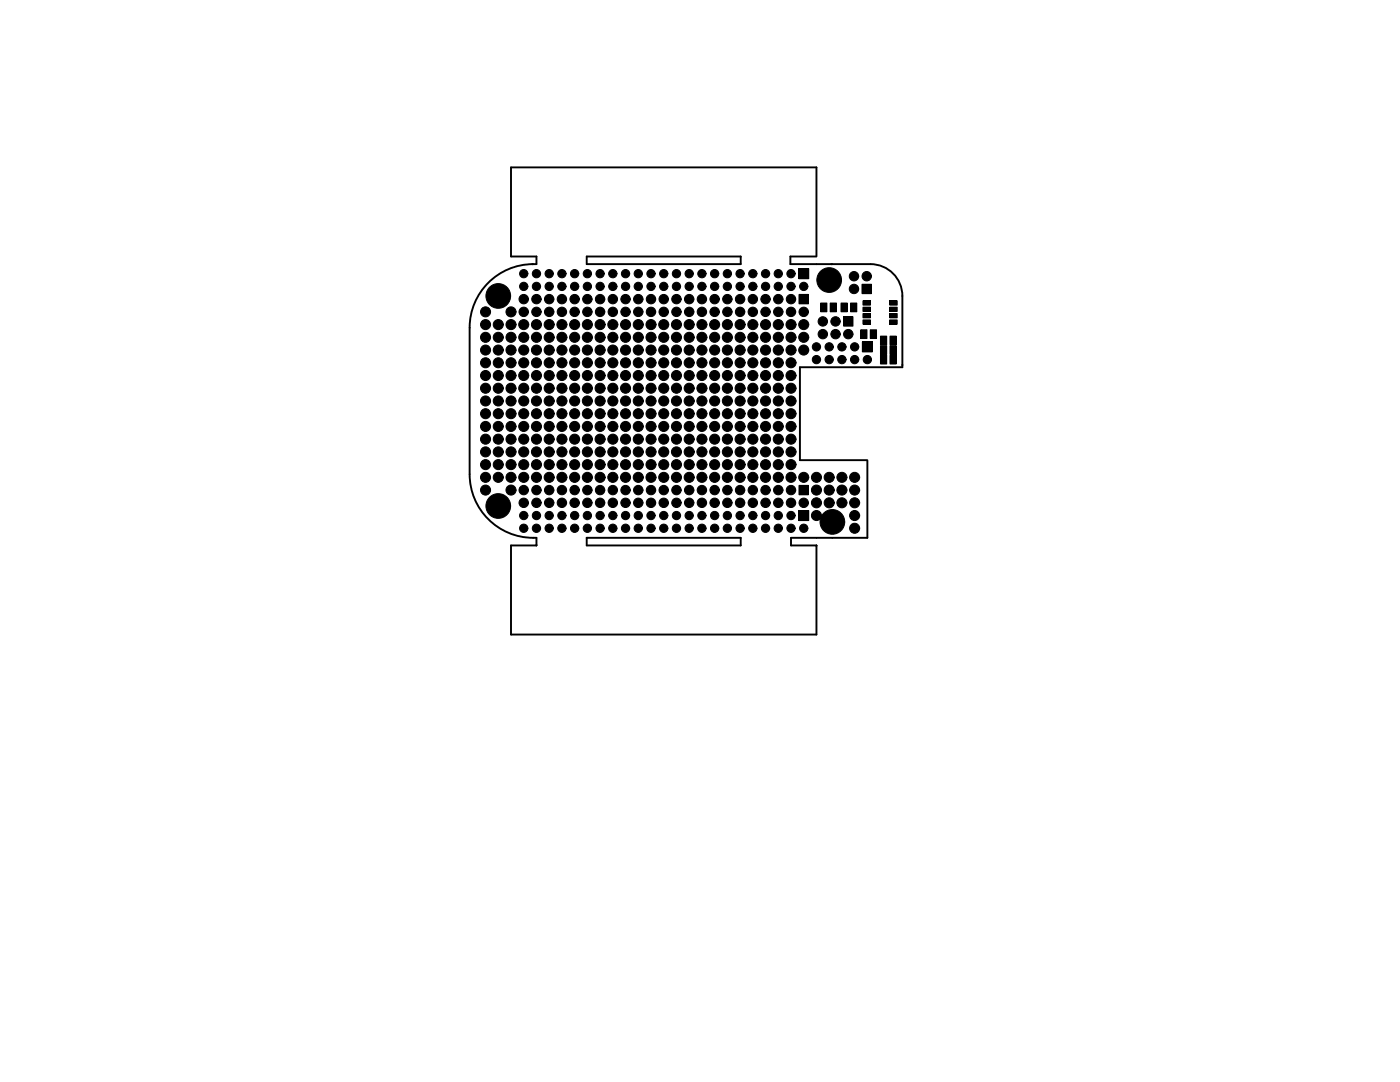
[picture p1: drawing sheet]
<svg xmlns="http://www.w3.org/2000/svg" width="279mm" height="216mm" viewBox="0 0 279 216" stroke-linecap="round" stroke-linejoin="round" font-family="sans-serif">
<path d="M106.4 52.7a12.7 12.7 0 0 0-12.7 12.7v29.2a12.7 12.7 0 0 0 13.4 12.7v1.5h-5.1v17.8h60.9v-17.8h-5v-1.5h15.2v-15.4M117.1 51.2h30.7v1.5h-30.7zM162.8 51.2h-5.1v1.5h16a6.4 6.4 0 0 1 6.4 6.4v14.2h-20.5v18.5h13.5M162.9 51.2v-17.8h-60.9v17.8h5.1v1.5h-.9M117.1 107.3h30.7v1.5h-30.7z" fill="none" stroke="#000" stroke-width=".38"/>
<g fill="#000">
<path d="M159.4 53.6h2v2h-2zM159.5 58.8h1.8v1.8h-1.8zM172 56.7h1.9v1.9h-1.9zM163.8 60.5h1.2v1.7h-1.2zM165.7 60.5h1.2v1.7h-1.2zM167.8 60.5h1.3v1.7h-1.3zM168.4 63.2h1.8v1.9h-1.8zM169.7 60.5h1.3v1.7h-1.3zM171.8 65.8h1.2v1.8h-1.2zM172.1 68.2h2v2h-2zM172.2 63.8h1.5v.9h-1.5zM172.2 62.6h1.5v.8h-1.5z"/>
<path d="M172.2 61.3h1.5v.9h-1.5zM172.2 60h1.5v.9h-1.5zM173.7 65.8h1.2v1.8h-1.2zM175.7 69h1.3v1.7h-1.3zM175.7 70.9h1.3v1.7h-1.3zM175.7 67.1h1.3v1.7h-1.3zM177.6 63.8h1.5v.9h-1.5zM177.6 62.6h1.5v.8h-1.5zM177.6 61.3h1.5v.9h-1.5zM177.6 60h1.5v.9h-1.5zM177.6 69h1.3v1.7h-1.3zM177.6 70.9h1.3v1.7h-1.3z"/>
<path d="M177.6 67.1h1.3v1.7h-1.3zM159.5 96.9h1.8v1.8h-1.8zM159.4 101.9h2v2h-2z"/>
<circle cx="99.4" cy="59.1" r="2.46"/>
<circle cx="104.5" cy="59.7" r=".94"/>
<circle cx="104.5" cy="54.6" r=".83"/>
<circle cx="104.5" cy="57.1" r=".83"/>
<circle cx="107.1" cy="59.7" r=".94"/>
<circle cx="107.1" cy="57.1" r=".83"/>
<circle cx="107.1" cy="54.6" r=".83"/>
<circle cx="109.6" cy="59.7" r=".94"/>
<circle cx="109.6" cy="54.6" r=".83"/>
<circle cx="109.6" cy="57.1" r=".83"/>
<circle cx="112.1" cy="59.7" r=".94"/>
<circle cx="112.1" cy="57.1" r=".83"/>
<circle cx="112.1" cy="54.6" r=".83"/>
<circle cx="114.7" cy="59.7" r=".94"/>
<circle cx="114.7" cy="54.6" r=".83"/>
<circle cx="114.7" cy="57.1" r=".83"/>
<circle cx="117.2" cy="59.7" r=".94"/>
<circle cx="117.2" cy="54.6" r=".83"/>
<circle cx="117.2" cy="57.1" r=".83"/>
<circle cx="119.8" cy="59.7" r=".94"/>
<circle cx="119.8" cy="54.6" r=".83"/>
<circle cx="119.8" cy="57.1" r=".83"/>
<circle cx="122.3" cy="59.7" r=".94"/>
<circle cx="122.3" cy="54.6" r=".83"/>
<circle cx="122.3" cy="57.1" r=".83"/>
<circle cx="124.8" cy="59.7" r=".94"/>
<circle cx="124.8" cy="54.6" r=".83"/>
<circle cx="124.8" cy="57.1" r=".83"/>
<circle cx="127.4" cy="59.7" r=".94"/>
<circle cx="127.4" cy="54.6" r=".83"/>
<circle cx="127.4" cy="57.1" r=".83"/>
<circle cx="129.9" cy="59.7" r=".94"/>
<circle cx="129.9" cy="54.6" r=".83"/>
<circle cx="129.9" cy="57.1" r=".83"/>
<circle cx="132.5" cy="59.7" r=".94"/>
<circle cx="132.5" cy="57.1" r=".83"/>
<circle cx="132.5" cy="54.6" r=".83"/>
<circle cx="135" cy="59.7" r=".94"/>
<circle cx="135" cy="57.1" r=".83"/>
<circle cx="135" cy="54.6" r=".83"/>
<circle cx="137.5" cy="59.7" r=".94"/>
<circle cx="137.5" cy="54.6" r=".83"/>
<circle cx="137.5" cy="57.1" r=".83"/>
<circle cx="140.1" cy="59.7" r=".94"/>
<circle cx="140.1" cy="54.6" r=".83"/>
<circle cx="140.1" cy="57.1" r=".83"/>
<circle cx="142.6" cy="59.7" r=".94"/>
<circle cx="142.6" cy="54.6" r=".83"/>
<circle cx="142.6" cy="57.1" r=".83"/>
<circle cx="145.2" cy="59.7" r=".94"/>
<circle cx="145.2" cy="54.6" r=".83"/>
<circle cx="145.2" cy="57.1" r=".83"/>
<circle cx="147.7" cy="59.7" r=".94"/>
<circle cx="147.7" cy="54.6" r=".83"/>
<circle cx="147.7" cy="57.1" r=".83"/>
<circle cx="150.2" cy="59.7" r=".94"/>
<circle cx="150.2" cy="54.6" r=".83"/>
<circle cx="150.2" cy="57.1" r=".83"/>
<circle cx="152.8" cy="59.7" r=".94"/>
<circle cx="152.8" cy="57.1" r=".83"/>
<circle cx="152.8" cy="54.6" r=".83"/>
<circle cx="155.3" cy="59.7" r=".94"/>
<circle cx="155.3" cy="57.1" r=".83"/>
<circle cx="155.3" cy="54.6" r=".83"/>
<circle cx="157.9" cy="59.7" r=".94"/>
<circle cx="157.9" cy="57.1" r=".83"/>
<circle cx="157.9" cy="54.6" r=".83"/>
<circle cx="160.4" cy="57.1" r=".83"/>
<circle cx="165.5" cy="55.9" r="2.46"/>
<circle cx="170.4" cy="55.1" r=".94"/>
<circle cx="170.4" cy="57.7" r=".94"/>
<circle cx="173" cy="55.1" r=".94"/>
<circle cx="96.9" cy="69.8" r="1"/>
<circle cx="96.9" cy="62.2" r="1"/>
<circle cx="96.9" cy="72.4" r="1"/>
<circle cx="96.9" cy="67.3" r="1"/>
<circle cx="96.9" cy="77.5" r="1"/>
<circle cx="96.9" cy="74.9" r="1"/>
<circle cx="96.9" cy="64.8" r="1"/>
<circle cx="99.4" cy="77.5" r="1"/>
<circle cx="99.4" cy="69.8" r="1"/>
<circle cx="99.4" cy="72.4" r="1"/>
<circle cx="99.4" cy="74.9" r="1"/>
<circle cx="99.4" cy="64.8" r="1"/>
<circle cx="99.4" cy="67.3" r="1"/>
<circle cx="102" cy="64.8" r="1"/>
<circle cx="102" cy="67.3" r="1"/>
<circle cx="102" cy="69.8" r="1"/>
<circle cx="102" cy="72.4" r="1"/>
<circle cx="102" cy="74.9" r="1"/>
<circle cx="102" cy="77.5" r="1"/>
<circle cx="102" cy="62.2" r="1"/>
<circle cx="104.5" cy="62.2" r=".94"/>
<circle cx="104.5" cy="77.5" r="1"/>
<circle cx="104.5" cy="72.4" r="1"/>
<circle cx="104.5" cy="67.3" r="1"/>
<circle cx="104.5" cy="74.9" r="1"/>
<circle cx="104.5" cy="69.8" r="1"/>
<circle cx="104.5" cy="64.8" r="1"/>
<circle cx="107.1" cy="62.2" r=".94"/>
<circle cx="107.1" cy="74.9" r="1"/>
<circle cx="107.1" cy="69.8" r="1"/>
<circle cx="107.1" cy="64.8" r="1"/>
<circle cx="107.1" cy="77.5" r="1"/>
<circle cx="107.1" cy="67.3" r="1"/>
<circle cx="107.1" cy="72.4" r="1"/>
<circle cx="109.6" cy="62.2" r=".94"/>
<circle cx="109.6" cy="64.8" r="1"/>
<circle cx="109.6" cy="72.4" r="1"/>
<circle cx="109.6" cy="69.8" r="1"/>
<circle cx="109.6" cy="74.9" r="1"/>
<circle cx="109.6" cy="67.3" r="1"/>
<circle cx="109.6" cy="77.5" r="1"/>
<circle cx="112.1" cy="62.2" r=".94"/>
<circle cx="112.1" cy="77.5" r="1"/>
<circle cx="112.1" cy="72.4" r="1"/>
<circle cx="112.1" cy="74.9" r="1"/>
<circle cx="112.1" cy="64.8" r="1"/>
<circle cx="112.1" cy="67.3" r="1"/>
<circle cx="112.1" cy="69.8" r="1"/>
<circle cx="114.7" cy="62.2" r=".94"/>
<circle cx="114.7" cy="69.8" r="1"/>
<circle cx="114.7" cy="72.4" r="1"/>
<circle cx="114.7" cy="77.5" r="1"/>
<circle cx="114.7" cy="74.9" r="1"/>
<circle cx="114.7" cy="67.3" r="1"/>
<circle cx="114.7" cy="64.8" r="1"/>
<circle cx="117.2" cy="62.2" r=".94"/>
<circle cx="117.2" cy="69.8" r="1"/>
<circle cx="117.2" cy="77.5" r="1"/>
<circle cx="117.2" cy="64.8" r="1"/>
<circle cx="117.2" cy="67.3" r="1"/>
<circle cx="117.2" cy="72.4" r="1"/>
<circle cx="117.2" cy="74.9" r="1"/>
<circle cx="119.8" cy="62.2" r=".94"/>
<circle cx="119.8" cy="69.8" r="1"/>
<circle cx="119.8" cy="67.3" r="1"/>
<circle cx="119.8" cy="64.8" r="1"/>
<circle cx="119.8" cy="77.5" r="1"/>
<circle cx="119.8" cy="72.4" r="1"/>
<circle cx="119.8" cy="74.9" r="1"/>
<circle cx="122.3" cy="62.2" r=".94"/>
<circle cx="122.3" cy="69.8" r="1"/>
<circle cx="122.3" cy="64.8" r="1"/>
<circle cx="122.3" cy="72.4" r="1"/>
<circle cx="122.3" cy="67.3" r="1"/>
<circle cx="122.3" cy="77.5" r="1"/>
<circle cx="122.3" cy="74.9" r="1"/>
<circle cx="124.8" cy="62.2" r=".94"/>
<circle cx="124.8" cy="69.8" r="1"/>
<circle cx="124.8" cy="67.3" r="1"/>
<circle cx="124.8" cy="64.8" r="1"/>
<circle cx="124.8" cy="72.4" r="1"/>
<circle cx="124.8" cy="77.5" r="1"/>
<circle cx="124.8" cy="74.9" r="1"/>
<circle cx="127.4" cy="62.2" r=".94"/>
<circle cx="127.4" cy="67.3" r="1"/>
<circle cx="127.4" cy="77.5" r="1"/>
<circle cx="127.4" cy="74.9" r="1"/>
<circle cx="127.4" cy="69.8" r="1"/>
<circle cx="127.4" cy="64.8" r="1"/>
<circle cx="127.4" cy="72.4" r="1"/>
<circle cx="129.9" cy="62.2" r=".94"/>
<circle cx="129.9" cy="64.8" r="1"/>
<circle cx="129.9" cy="69.8" r="1"/>
<circle cx="129.9" cy="67.3" r="1"/>
<circle cx="129.9" cy="77.5" r="1"/>
<circle cx="129.9" cy="72.4" r="1"/>
<circle cx="129.9" cy="74.9" r="1"/>
<circle cx="132.5" cy="62.2" r=".94"/>
<circle cx="132.5" cy="67.3" r="1"/>
<circle cx="132.5" cy="69.8" r="1"/>
<circle cx="132.5" cy="77.5" r="1"/>
<circle cx="132.5" cy="64.8" r="1"/>
<circle cx="132.5" cy="72.4" r="1"/>
<circle cx="132.5" cy="74.9" r="1"/>
<circle cx="135" cy="62.2" r=".94"/>
<circle cx="135" cy="67.3" r="1"/>
<circle cx="135" cy="72.4" r="1"/>
<circle cx="135" cy="77.5" r="1"/>
<circle cx="135" cy="74.9" r="1"/>
<circle cx="135" cy="64.8" r="1"/>
<circle cx="135" cy="69.8" r="1"/>
<circle cx="137.5" cy="62.2" r=".94"/>
<circle cx="137.5" cy="64.8" r="1"/>
<circle cx="137.5" cy="67.3" r="1"/>
<circle cx="137.5" cy="77.5" r="1"/>
<circle cx="137.5" cy="69.8" r="1"/>
<circle cx="137.5" cy="74.9" r="1"/>
<circle cx="137.5" cy="72.4" r="1"/>
<circle cx="140.1" cy="62.2" r=".94"/>
<circle cx="140.1" cy="64.8" r="1"/>
<circle cx="140.1" cy="69.8" r="1"/>
<circle cx="140.1" cy="67.3" r="1"/>
<circle cx="140.1" cy="74.9" r="1"/>
<circle cx="140.1" cy="72.4" r="1"/>
<circle cx="140.1" cy="77.5" r="1"/>
<circle cx="142.6" cy="62.2" r=".94"/>
<circle cx="142.6" cy="72.4" r="1"/>
<circle cx="142.6" cy="74.9" r="1"/>
<circle cx="142.6" cy="77.5" r="1"/>
<circle cx="142.6" cy="64.8" r="1"/>
<circle cx="142.6" cy="69.8" r="1"/>
<circle cx="142.6" cy="67.3" r="1"/>
<circle cx="145.2" cy="62.2" r=".94"/>
<circle cx="145.2" cy="69.8" r="1"/>
<circle cx="145.2" cy="64.8" r="1"/>
<circle cx="145.2" cy="67.3" r="1"/>
<circle cx="145.2" cy="72.4" r="1"/>
<circle cx="145.2" cy="77.5" r="1"/>
<circle cx="145.2" cy="74.9" r="1"/>
<circle cx="147.7" cy="62.2" r=".94"/>
<circle cx="147.7" cy="67.3" r="1"/>
<circle cx="147.7" cy="64.8" r="1"/>
<circle cx="147.7" cy="69.8" r="1"/>
<circle cx="147.7" cy="77.5" r="1"/>
<circle cx="147.7" cy="72.4" r="1"/>
<circle cx="147.7" cy="74.9" r="1"/>
<circle cx="150.2" cy="62.2" r=".94"/>
<circle cx="150.2" cy="72.4" r="1"/>
<circle cx="150.2" cy="74.9" r="1"/>
<circle cx="150.2" cy="77.5" r="1"/>
<circle cx="150.2" cy="69.8" r="1"/>
<circle cx="150.2" cy="67.3" r="1"/>
<circle cx="150.2" cy="64.8" r="1"/>
<circle cx="152.8" cy="62.2" r=".94"/>
<circle cx="152.8" cy="77.5" r="1"/>
<circle cx="152.8" cy="69.8" r="1"/>
<circle cx="152.8" cy="64.8" r="1"/>
<circle cx="152.8" cy="72.4" r="1"/>
<circle cx="152.8" cy="74.9" r="1"/>
<circle cx="152.8" cy="67.3" r="1"/>
<circle cx="155.3" cy="62.2" r=".94"/>
<circle cx="155.3" cy="74.9" r="1"/>
<circle cx="155.3" cy="64.8" r="1"/>
<circle cx="155.3" cy="67.3" r="1"/>
<circle cx="155.3" cy="72.4" r="1"/>
<circle cx="155.3" cy="77.5" r="1"/>
<circle cx="155.3" cy="69.8" r="1"/>
<circle cx="157.9" cy="62.2" r=".94"/>
<circle cx="157.9" cy="67.3" r="1"/>
<circle cx="157.9" cy="72.4" r="1"/>
<circle cx="157.9" cy="74.9" r="1"/>
<circle cx="157.9" cy="64.8" r="1"/>
<circle cx="157.9" cy="77.5" r="1"/>
<circle cx="157.9" cy="69.8" r="1"/>
<circle cx="160.4" cy="62.2" r=".94"/>
<circle cx="160.4" cy="67.3" r="1"/>
<circle cx="160.4" cy="64.8" r="1"/>
<circle cx="160.4" cy="69.8" r="1"/>
<circle cx="162.9" cy="69.2" r=".83"/>
<circle cx="162.9" cy="71.8" r=".83"/>
<circle cx="164.2" cy="66.7" r=".94"/>
<circle cx="164.2" cy="64.1" r=".94"/>
<circle cx="165.5" cy="69.2" r=".83"/>
<circle cx="165.5" cy="71.8" r=".83"/>
<circle cx="166.8" cy="64.1" r=".94"/>
<circle cx="166.8" cy="66.7" r=".94"/>
<circle cx="168" cy="69.2" r=".83"/>
<circle cx="168" cy="71.8" r=".83"/>
<circle cx="169.3" cy="66.7" r=".94"/>
<circle cx="170.6" cy="71.8" r=".83"/>
<circle cx="170.6" cy="69.2" r=".83"/>
<circle cx="173.1" cy="71.8" r=".83"/>
<circle cx="96.9" cy="90.2" r="1"/>
<circle cx="96.9" cy="95.2" r="1"/>
<circle cx="96.9" cy="97.8" r="1"/>
<circle cx="96.9" cy="82.5" r="1"/>
<circle cx="96.9" cy="85.1" r="1"/>
<circle cx="96.9" cy="87.6" r="1"/>
<circle cx="96.9" cy="80" r="1"/>
<circle cx="96.9" cy="92.7" r="1"/>
<circle cx="99.4" cy="85.1" r="1"/>
<circle cx="99.4" cy="87.6" r="1"/>
<circle cx="99.4" cy="80" r="1"/>
<circle cx="99.4" cy="92.7" r="1"/>
<circle cx="99.4" cy="82.5" r="1"/>
<circle cx="99.4" cy="90.2" r="1"/>
<circle cx="99.4" cy="95.2" r="1"/>
<circle cx="102" cy="97.8" r="1"/>
<circle cx="102" cy="85.1" r="1"/>
<circle cx="102" cy="92.7" r="1"/>
<circle cx="102" cy="80" r="1"/>
<circle cx="102" cy="90.2" r="1"/>
<circle cx="102" cy="95.2" r="1"/>
<circle cx="102" cy="87.6" r="1"/>
<circle cx="102" cy="82.5" r="1"/>
<circle cx="104.5" cy="97.8" r=".94"/>
<circle cx="104.5" cy="92.7" r="1"/>
<circle cx="104.5" cy="82.5" r="1"/>
<circle cx="104.5" cy="90.2" r="1"/>
<circle cx="104.5" cy="95.2" r="1"/>
<circle cx="104.5" cy="87.6" r="1"/>
<circle cx="104.5" cy="85.1" r="1"/>
<circle cx="104.5" cy="80" r="1"/>
<circle cx="107.1" cy="97.8" r=".94"/>
<circle cx="107.1" cy="82.5" r="1"/>
<circle cx="107.1" cy="95.2" r="1"/>
<circle cx="107.1" cy="85.1" r="1"/>
<circle cx="107.1" cy="80" r="1"/>
<circle cx="107.1" cy="90.2" r="1"/>
<circle cx="107.1" cy="87.6" r="1"/>
<circle cx="107.1" cy="92.7" r="1"/>
<circle cx="109.6" cy="97.8" r=".94"/>
<circle cx="109.6" cy="90.2" r="1"/>
<circle cx="109.6" cy="85.1" r="1"/>
<circle cx="109.6" cy="82.5" r="1"/>
<circle cx="109.6" cy="95.2" r="1"/>
<circle cx="109.6" cy="87.6" r="1"/>
<circle cx="109.6" cy="92.7" r="1"/>
<circle cx="109.6" cy="80" r="1"/>
<circle cx="112.1" cy="97.8" r=".94"/>
<circle cx="112.1" cy="90.2" r="1"/>
<circle cx="112.1" cy="85.1" r="1"/>
<circle cx="112.1" cy="92.7" r="1"/>
<circle cx="112.1" cy="80" r="1"/>
<circle cx="112.1" cy="82.5" r="1"/>
<circle cx="112.1" cy="95.2" r="1"/>
<circle cx="112.1" cy="87.6" r="1"/>
<circle cx="114.7" cy="97.8" r=".94"/>
<circle cx="114.7" cy="95.2" r="1"/>
<circle cx="114.7" cy="90.2" r="1"/>
<circle cx="114.7" cy="80" r="1"/>
<circle cx="114.7" cy="85.1" r="1"/>
<circle cx="114.7" cy="82.5" r="1"/>
<circle cx="114.7" cy="87.6" r="1"/>
<circle cx="114.7" cy="92.7" r="1"/>
<circle cx="117.2" cy="97.8" r=".94"/>
<circle cx="117.2" cy="82.5" r="1"/>
<circle cx="117.2" cy="80" r="1"/>
<circle cx="117.2" cy="92.7" r="1"/>
<circle cx="117.2" cy="90.2" r="1"/>
<circle cx="117.2" cy="85.1" r="1"/>
<circle cx="117.2" cy="95.2" r="1"/>
<circle cx="117.2" cy="87.6" r="1"/>
<circle cx="119.8" cy="97.8" r=".94"/>
<circle cx="119.8" cy="95.2" r="1"/>
<circle cx="119.8" cy="82.5" r="1"/>
<circle cx="119.8" cy="90.2" r="1"/>
<circle cx="119.8" cy="80" r="1"/>
<circle cx="119.8" cy="87.6" r="1"/>
<circle cx="119.8" cy="92.7" r="1"/>
<circle cx="119.8" cy="85.1" r="1"/>
<circle cx="122.3" cy="97.8" r=".94"/>
<circle cx="122.3" cy="80" r="1"/>
<circle cx="122.3" cy="85.1" r="1"/>
<circle cx="122.3" cy="92.7" r="1"/>
<circle cx="122.3" cy="87.6" r="1"/>
<circle cx="122.3" cy="82.5" r="1"/>
<circle cx="122.3" cy="90.2" r="1"/>
<circle cx="122.3" cy="95.2" r="1"/>
<circle cx="124.8" cy="97.8" r=".94"/>
<circle cx="124.8" cy="95.2" r="1"/>
<circle cx="124.8" cy="85.1" r="1"/>
<circle cx="124.8" cy="82.5" r="1"/>
<circle cx="124.8" cy="87.6" r="1"/>
<circle cx="124.8" cy="80" r="1"/>
<circle cx="124.8" cy="90.2" r="1"/>
<circle cx="124.8" cy="92.7" r="1"/>
<circle cx="127.4" cy="97.8" r=".94"/>
<circle cx="127.4" cy="82.5" r="1"/>
<circle cx="127.4" cy="80" r="1"/>
<circle cx="127.4" cy="95.2" r="1"/>
<circle cx="127.4" cy="85.1" r="1"/>
<circle cx="127.4" cy="87.6" r="1"/>
<circle cx="127.4" cy="90.2" r="1"/>
<circle cx="127.4" cy="92.7" r="1"/>
<circle cx="129.9" cy="97.8" r=".94"/>
<circle cx="129.9" cy="82.5" r="1"/>
<circle cx="129.9" cy="95.2" r="1"/>
<circle cx="129.9" cy="90.2" r="1"/>
<circle cx="129.9" cy="80" r="1"/>
<circle cx="129.9" cy="87.6" r="1"/>
<circle cx="129.9" cy="85.1" r="1"/>
<circle cx="129.9" cy="92.7" r="1"/>
<circle cx="132.5" cy="97.8" r=".94"/>
<circle cx="132.5" cy="85.1" r="1"/>
<circle cx="132.5" cy="82.5" r="1"/>
<circle cx="132.5" cy="80" r="1"/>
<circle cx="132.5" cy="90.2" r="1"/>
<circle cx="132.5" cy="95.2" r="1"/>
<circle cx="132.5" cy="92.7" r="1"/>
<circle cx="132.5" cy="87.6" r="1"/>
<circle cx="135" cy="97.8" r=".94"/>
<circle cx="135" cy="95.2" r="1"/>
<circle cx="135" cy="85.1" r="1"/>
<circle cx="135" cy="80" r="1"/>
<circle cx="135" cy="87.6" r="1"/>
<circle cx="135" cy="82.5" r="1"/>
<circle cx="135" cy="90.2" r="1"/>
<circle cx="135" cy="92.7" r="1"/>
<circle cx="137.5" cy="97.8" r=".94"/>
<circle cx="137.5" cy="95.2" r="1"/>
<circle cx="137.5" cy="80" r="1"/>
<circle cx="137.5" cy="82.5" r="1"/>
<circle cx="137.5" cy="90.2" r="1"/>
<circle cx="137.5" cy="85.1" r="1"/>
<circle cx="137.5" cy="87.6" r="1"/>
<circle cx="137.5" cy="92.7" r="1"/>
<circle cx="140.1" cy="97.8" r=".94"/>
<circle cx="140.1" cy="82.5" r="1"/>
<circle cx="140.1" cy="85.1" r="1"/>
<circle cx="140.1" cy="87.6" r="1"/>
<circle cx="140.1" cy="95.2" r="1"/>
<circle cx="140.1" cy="80" r="1"/>
<circle cx="140.1" cy="90.2" r="1"/>
<circle cx="140.1" cy="92.7" r="1"/>
<circle cx="142.6" cy="97.8" r=".94"/>
<circle cx="142.6" cy="87.6" r="1"/>
<circle cx="142.6" cy="90.2" r="1"/>
<circle cx="142.6" cy="95.2" r="1"/>
<circle cx="142.6" cy="82.5" r="1"/>
<circle cx="142.6" cy="80" r="1"/>
<circle cx="142.6" cy="85.1" r="1"/>
<circle cx="142.6" cy="92.7" r="1"/>
<circle cx="145.2" cy="97.8" r=".94"/>
<circle cx="145.2" cy="82.5" r="1"/>
<circle cx="145.2" cy="95.2" r="1"/>
<circle cx="145.2" cy="90.2" r="1"/>
<circle cx="145.2" cy="87.6" r="1"/>
<circle cx="145.2" cy="85.1" r="1"/>
<circle cx="145.2" cy="80" r="1"/>
<circle cx="145.2" cy="92.7" r="1"/>
<circle cx="147.7" cy="97.8" r=".94"/>
<circle cx="147.7" cy="92.7" r="1"/>
<circle cx="147.7" cy="85.1" r="1"/>
<circle cx="147.7" cy="80" r="1"/>
<circle cx="147.7" cy="87.6" r="1"/>
<circle cx="147.7" cy="82.5" r="1"/>
<circle cx="147.7" cy="90.2" r="1"/>
<circle cx="147.7" cy="95.2" r="1"/>
<circle cx="150.2" cy="97.8" r=".94"/>
<circle cx="150.2" cy="85.1" r="1"/>
<circle cx="150.2" cy="87.6" r="1"/>
<circle cx="150.2" cy="95.2" r="1"/>
<circle cx="150.2" cy="82.5" r="1"/>
<circle cx="150.2" cy="92.7" r="1"/>
<circle cx="150.2" cy="90.2" r="1"/>
<circle cx="150.2" cy="80" r="1"/>
<circle cx="152.8" cy="97.8" r=".94"/>
<circle cx="152.8" cy="82.5" r="1"/>
<circle cx="152.8" cy="85.1" r="1"/>
<circle cx="152.8" cy="80" r="1"/>
<circle cx="152.8" cy="95.2" r="1"/>
<circle cx="152.8" cy="90.2" r="1"/>
<circle cx="152.8" cy="92.7" r="1"/>
<circle cx="152.8" cy="87.6" r="1"/>
<circle cx="155.3" cy="97.8" r=".94"/>
<circle cx="155.3" cy="95.2" r="1"/>
<circle cx="155.3" cy="87.6" r="1"/>
<circle cx="155.3" cy="80" r="1"/>
<circle cx="155.3" cy="90.2" r="1"/>
<circle cx="155.3" cy="82.5" r="1"/>
<circle cx="155.3" cy="92.7" r="1"/>
<circle cx="155.3" cy="85.1" r="1"/>
<circle cx="157.9" cy="97.8" r=".94"/>
<circle cx="157.9" cy="85.1" r="1"/>
<circle cx="157.9" cy="92.7" r="1"/>
<circle cx="157.9" cy="80" r="1"/>
<circle cx="157.9" cy="87.6" r="1"/>
<circle cx="157.9" cy="90.2" r="1"/>
<circle cx="157.9" cy="82.5" r="1"/>
<circle cx="157.9" cy="95.2" r="1"/>
<circle cx="160.4" cy="95.2" r="1"/>
<circle cx="162.9" cy="97.8" r="1"/>
<circle cx="162.9" cy="95.2" r="1"/>
<circle cx="165.5" cy="95.2" r="1"/>
<circle cx="165.5" cy="97.8" r="1"/>
<circle cx="168" cy="97.8" r="1"/>
<circle cx="168" cy="95.2" r="1"/>
<circle cx="170.6" cy="95.2" r="1"/>
<circle cx="170.6" cy="97.8" r="1"/>
<circle cx="99.4" cy="101" r="2.46"/>
<circle cx="104.5" cy="100.3" r=".94"/>
<circle cx="104.5" cy="105.4" r=".83"/>
<circle cx="104.5" cy="102.9" r=".83"/>
<circle cx="107.1" cy="100.3" r=".94"/>
<circle cx="107.1" cy="105.4" r=".83"/>
<circle cx="107.1" cy="102.9" r=".83"/>
<circle cx="109.6" cy="100.3" r=".94"/>
<circle cx="109.6" cy="102.9" r=".83"/>
<circle cx="109.6" cy="105.4" r=".83"/>
<circle cx="112.1" cy="100.3" r=".94"/>
<circle cx="112.1" cy="105.4" r=".83"/>
<circle cx="112.1" cy="102.9" r=".83"/>
<circle cx="114.7" cy="100.3" r=".94"/>
<circle cx="114.7" cy="105.4" r=".83"/>
<circle cx="114.7" cy="102.9" r=".83"/>
<circle cx="117.2" cy="100.3" r=".94"/>
<circle cx="117.2" cy="102.9" r=".83"/>
<circle cx="117.2" cy="105.4" r=".83"/>
<circle cx="119.8" cy="100.3" r=".94"/>
<circle cx="119.8" cy="105.4" r=".83"/>
<circle cx="119.8" cy="102.9" r=".83"/>
<circle cx="122.3" cy="100.3" r=".94"/>
<circle cx="122.3" cy="102.9" r=".83"/>
<circle cx="122.3" cy="105.4" r=".83"/>
<circle cx="124.8" cy="100.3" r=".94"/>
<circle cx="124.8" cy="105.4" r=".83"/>
<circle cx="124.8" cy="102.9" r=".83"/>
<circle cx="127.4" cy="100.3" r=".94"/>
<circle cx="127.4" cy="102.9" r=".83"/>
<circle cx="127.4" cy="105.4" r=".83"/>
<circle cx="129.9" cy="100.3" r=".94"/>
<circle cx="129.9" cy="102.9" r=".83"/>
<circle cx="129.9" cy="105.4" r=".83"/>
<circle cx="132.5" cy="100.3" r=".94"/>
<circle cx="132.5" cy="102.9" r=".83"/>
<circle cx="132.5" cy="105.4" r=".83"/>
<circle cx="135" cy="100.3" r=".94"/>
<circle cx="135" cy="102.9" r=".83"/>
<circle cx="135" cy="105.4" r=".83"/>
<circle cx="137.5" cy="100.3" r=".94"/>
<circle cx="137.5" cy="105.4" r=".83"/>
<circle cx="137.5" cy="102.9" r=".83"/>
<circle cx="140.1" cy="100.3" r=".94"/>
<circle cx="140.1" cy="105.4" r=".83"/>
<circle cx="140.1" cy="102.9" r=".83"/>
<circle cx="142.6" cy="100.3" r=".94"/>
<circle cx="142.6" cy="102.9" r=".83"/>
<circle cx="142.6" cy="105.4" r=".83"/>
<circle cx="145.2" cy="100.3" r=".94"/>
<circle cx="145.2" cy="102.9" r=".83"/>
<circle cx="145.2" cy="105.4" r=".83"/>
<circle cx="147.7" cy="100.3" r=".94"/>
<circle cx="147.7" cy="102.9" r=".83"/>
<circle cx="147.7" cy="105.4" r=".83"/>
<circle cx="150.2" cy="100.3" r=".94"/>
<circle cx="150.2" cy="105.4" r=".83"/>
<circle cx="150.2" cy="102.9" r=".83"/>
<circle cx="152.8" cy="100.3" r=".94"/>
<circle cx="152.8" cy="102.9" r=".83"/>
<circle cx="152.8" cy="105.4" r=".83"/>
<circle cx="155.3" cy="100.3" r=".94"/>
<circle cx="155.3" cy="102.9" r=".83"/>
<circle cx="155.3" cy="105.4" r=".83"/>
<circle cx="157.9" cy="100.3" r=".94"/>
<circle cx="157.9" cy="105.4" r=".83"/>
<circle cx="157.9" cy="102.9" r=".83"/>
<circle cx="160.4" cy="100.3" r=".94"/>
<circle cx="160.4" cy="105.4" r=".83"/>
<circle cx="162.9" cy="102.9" r="1"/>
<circle cx="162.9" cy="100.3" r="1"/>
<circle cx="165.5" cy="100.3" r="1"/>
<circle cx="166.1" cy="104.1" r="2.46"/>
<circle cx="168" cy="100.3" r="1"/>
<circle cx="170.6" cy="100.3" r="1"/>
<circle cx="170.6" cy="105.4" r="1"/>
<circle cx="170.6" cy="102.9" r="1"/>
</g>
<g fill="none" stroke="#000" stroke-width=".2">
<path d="M159.4 53.6h2v2h-2zM159.5 58.8h1.8v1.8h-1.8zM172 56.7h1.9v1.9h-1.9zM163.8 60.5h1.2v1.7h-1.2zM165.7 60.5h1.2v1.7h-1.2zM167.8 60.5h1.3v1.7h-1.3zM168.4 63.2h1.8v1.9h-1.8zM169.7 60.5h1.3v1.7h-1.3zM171.8 65.8h1.2v1.8h-1.2zM172.1 68.2h2v2h-2zM172.2 63.8h1.5v.9h-1.5zM172.2 62.6h1.5v.8h-1.5z"/>
<path d="M172.2 61.3h1.5v.9h-1.5zM172.2 60h1.5v.9h-1.5zM173.7 65.8h1.2v1.8h-1.2zM175.7 69h1.3v1.7h-1.3zM175.7 70.9h1.3v1.7h-1.3zM175.7 67.1h1.3v1.7h-1.3zM177.6 63.8h1.5v.9h-1.5zM177.6 62.6h1.5v.8h-1.5zM177.6 61.3h1.5v.9h-1.5zM177.6 60h1.5v.9h-1.5zM177.6 69h1.3v1.7h-1.3zM177.6 70.9h1.3v1.7h-1.3z"/>
<path d="M177.6 67.1h1.3v1.7h-1.3zM159.5 96.9h1.8v1.8h-1.8zM159.4 101.9h2v2h-2z"/>
<circle cx="99.4" cy="59.1" r="2.46"/>
<circle cx="104.5" cy="59.7" r=".94"/>
<circle cx="104.5" cy="54.6" r=".83"/>
<circle cx="104.5" cy="57.1" r=".83"/>
<circle cx="107.1" cy="59.7" r=".94"/>
<circle cx="107.1" cy="57.1" r=".83"/>
<circle cx="107.1" cy="54.6" r=".83"/>
<circle cx="109.6" cy="59.7" r=".94"/>
<circle cx="109.6" cy="54.6" r=".83"/>
<circle cx="109.6" cy="57.1" r=".83"/>
<circle cx="112.1" cy="59.7" r=".94"/>
<circle cx="112.1" cy="57.1" r=".83"/>
<circle cx="112.1" cy="54.6" r=".83"/>
<circle cx="114.7" cy="59.7" r=".94"/>
<circle cx="114.7" cy="54.6" r=".83"/>
<circle cx="114.7" cy="57.1" r=".83"/>
<circle cx="117.2" cy="59.7" r=".94"/>
<circle cx="117.2" cy="54.6" r=".83"/>
<circle cx="117.2" cy="57.1" r=".83"/>
<circle cx="119.8" cy="59.7" r=".94"/>
<circle cx="119.8" cy="54.6" r=".83"/>
<circle cx="119.8" cy="57.1" r=".83"/>
<circle cx="122.3" cy="59.7" r=".94"/>
<circle cx="122.3" cy="54.6" r=".83"/>
<circle cx="122.3" cy="57.1" r=".83"/>
<circle cx="124.8" cy="59.7" r=".94"/>
<circle cx="124.8" cy="54.6" r=".83"/>
<circle cx="124.8" cy="57.1" r=".83"/>
<circle cx="127.4" cy="59.7" r=".94"/>
<circle cx="127.4" cy="54.6" r=".83"/>
<circle cx="127.4" cy="57.1" r=".83"/>
<circle cx="129.9" cy="59.7" r=".94"/>
<circle cx="129.9" cy="54.6" r=".83"/>
<circle cx="129.9" cy="57.1" r=".83"/>
<circle cx="132.5" cy="59.7" r=".94"/>
<circle cx="132.5" cy="57.1" r=".83"/>
<circle cx="132.5" cy="54.6" r=".83"/>
<circle cx="135" cy="59.7" r=".94"/>
<circle cx="135" cy="57.1" r=".83"/>
<circle cx="135" cy="54.6" r=".83"/>
<circle cx="137.5" cy="59.7" r=".94"/>
<circle cx="137.5" cy="54.6" r=".83"/>
<circle cx="137.5" cy="57.1" r=".83"/>
<circle cx="140.1" cy="59.7" r=".94"/>
<circle cx="140.1" cy="54.6" r=".83"/>
<circle cx="140.1" cy="57.1" r=".83"/>
<circle cx="142.6" cy="59.7" r=".94"/>
<circle cx="142.6" cy="54.6" r=".83"/>
<circle cx="142.6" cy="57.1" r=".83"/>
<circle cx="145.2" cy="59.7" r=".94"/>
<circle cx="145.2" cy="54.6" r=".83"/>
<circle cx="145.2" cy="57.1" r=".83"/>
<circle cx="147.7" cy="59.7" r=".94"/>
<circle cx="147.7" cy="54.6" r=".83"/>
<circle cx="147.7" cy="57.1" r=".83"/>
<circle cx="150.2" cy="59.7" r=".94"/>
<circle cx="150.2" cy="54.6" r=".83"/>
<circle cx="150.2" cy="57.1" r=".83"/>
<circle cx="152.8" cy="59.7" r=".94"/>
<circle cx="152.8" cy="57.1" r=".83"/>
<circle cx="152.8" cy="54.6" r=".83"/>
<circle cx="155.3" cy="59.7" r=".94"/>
<circle cx="155.3" cy="57.1" r=".83"/>
<circle cx="155.3" cy="54.6" r=".83"/>
<circle cx="157.9" cy="59.7" r=".94"/>
<circle cx="157.9" cy="57.1" r=".83"/>
<circle cx="157.9" cy="54.6" r=".83"/>
<circle cx="160.4" cy="57.1" r=".83"/>
<circle cx="165.5" cy="55.9" r="2.46"/>
<circle cx="170.4" cy="55.1" r=".94"/>
<circle cx="170.4" cy="57.7" r=".94"/>
<circle cx="173" cy="55.1" r=".94"/>
<circle cx="96.9" cy="69.8" r="1"/>
<circle cx="96.9" cy="62.2" r="1"/>
<circle cx="96.9" cy="72.4" r="1"/>
<circle cx="96.9" cy="67.3" r="1"/>
<circle cx="96.9" cy="77.5" r="1"/>
<circle cx="96.9" cy="74.9" r="1"/>
<circle cx="96.9" cy="64.8" r="1"/>
<circle cx="99.4" cy="77.5" r="1"/>
<circle cx="99.4" cy="69.8" r="1"/>
<circle cx="99.4" cy="72.4" r="1"/>
<circle cx="99.4" cy="74.9" r="1"/>
<circle cx="99.4" cy="64.8" r="1"/>
<circle cx="99.4" cy="67.3" r="1"/>
<circle cx="102" cy="64.8" r="1"/>
<circle cx="102" cy="67.3" r="1"/>
<circle cx="102" cy="69.8" r="1"/>
<circle cx="102" cy="72.4" r="1"/>
<circle cx="102" cy="74.9" r="1"/>
<circle cx="102" cy="77.5" r="1"/>
<circle cx="102" cy="62.2" r="1"/>
<circle cx="104.5" cy="62.2" r=".94"/>
<circle cx="104.5" cy="77.5" r="1"/>
<circle cx="104.5" cy="72.4" r="1"/>
<circle cx="104.5" cy="67.3" r="1"/>
<circle cx="104.5" cy="74.9" r="1"/>
<circle cx="104.5" cy="69.8" r="1"/>
<circle cx="104.5" cy="64.8" r="1"/>
<circle cx="107.1" cy="62.2" r=".94"/>
<circle cx="107.1" cy="74.9" r="1"/>
<circle cx="107.1" cy="69.8" r="1"/>
<circle cx="107.1" cy="64.8" r="1"/>
<circle cx="107.1" cy="77.5" r="1"/>
<circle cx="107.1" cy="67.3" r="1"/>
<circle cx="107.1" cy="72.4" r="1"/>
<circle cx="109.6" cy="62.2" r=".94"/>
<circle cx="109.6" cy="64.8" r="1"/>
<circle cx="109.6" cy="72.4" r="1"/>
<circle cx="109.6" cy="69.8" r="1"/>
<circle cx="109.6" cy="74.9" r="1"/>
<circle cx="109.6" cy="67.3" r="1"/>
<circle cx="109.6" cy="77.5" r="1"/>
<circle cx="112.1" cy="62.2" r=".94"/>
<circle cx="112.1" cy="77.5" r="1"/>
<circle cx="112.1" cy="72.4" r="1"/>
<circle cx="112.1" cy="74.9" r="1"/>
<circle cx="112.1" cy="64.8" r="1"/>
<circle cx="112.1" cy="67.3" r="1"/>
<circle cx="112.1" cy="69.8" r="1"/>
<circle cx="114.7" cy="62.2" r=".94"/>
<circle cx="114.7" cy="69.8" r="1"/>
<circle cx="114.7" cy="72.4" r="1"/>
<circle cx="114.7" cy="77.5" r="1"/>
<circle cx="114.7" cy="74.9" r="1"/>
<circle cx="114.7" cy="67.3" r="1"/>
<circle cx="114.7" cy="64.8" r="1"/>
<circle cx="117.2" cy="62.2" r=".94"/>
<circle cx="117.2" cy="69.8" r="1"/>
<circle cx="117.2" cy="77.5" r="1"/>
<circle cx="117.2" cy="64.8" r="1"/>
<circle cx="117.2" cy="67.3" r="1"/>
<circle cx="117.2" cy="72.4" r="1"/>
<circle cx="117.2" cy="74.9" r="1"/>
<circle cx="119.8" cy="62.2" r=".94"/>
<circle cx="119.8" cy="69.8" r="1"/>
<circle cx="119.8" cy="67.3" r="1"/>
<circle cx="119.8" cy="64.8" r="1"/>
<circle cx="119.8" cy="77.5" r="1"/>
<circle cx="119.8" cy="72.4" r="1"/>
<circle cx="119.8" cy="74.9" r="1"/>
<circle cx="122.3" cy="62.2" r=".94"/>
<circle cx="122.3" cy="69.8" r="1"/>
<circle cx="122.3" cy="64.8" r="1"/>
<circle cx="122.3" cy="72.4" r="1"/>
<circle cx="122.3" cy="67.3" r="1"/>
<circle cx="122.3" cy="77.5" r="1"/>
<circle cx="122.3" cy="74.9" r="1"/>
<circle cx="124.8" cy="62.2" r=".94"/>
<circle cx="124.8" cy="69.8" r="1"/>
<circle cx="124.8" cy="67.3" r="1"/>
<circle cx="124.8" cy="64.8" r="1"/>
<circle cx="124.8" cy="72.4" r="1"/>
<circle cx="124.8" cy="77.5" r="1"/>
<circle cx="124.8" cy="74.9" r="1"/>
<circle cx="127.4" cy="62.2" r=".94"/>
<circle cx="127.4" cy="67.3" r="1"/>
<circle cx="127.4" cy="77.5" r="1"/>
<circle cx="127.4" cy="74.9" r="1"/>
<circle cx="127.4" cy="69.8" r="1"/>
<circle cx="127.4" cy="64.8" r="1"/>
<circle cx="127.4" cy="72.4" r="1"/>
<circle cx="129.9" cy="62.2" r=".94"/>
<circle cx="129.9" cy="64.8" r="1"/>
<circle cx="129.9" cy="69.8" r="1"/>
<circle cx="129.9" cy="67.3" r="1"/>
<circle cx="129.9" cy="77.5" r="1"/>
<circle cx="129.9" cy="72.4" r="1"/>
<circle cx="129.9" cy="74.9" r="1"/>
<circle cx="132.5" cy="62.2" r=".94"/>
<circle cx="132.5" cy="67.3" r="1"/>
<circle cx="132.5" cy="69.8" r="1"/>
<circle cx="132.5" cy="77.5" r="1"/>
<circle cx="132.5" cy="64.8" r="1"/>
<circle cx="132.5" cy="72.4" r="1"/>
<circle cx="132.5" cy="74.9" r="1"/>
<circle cx="135" cy="62.2" r=".94"/>
<circle cx="135" cy="67.3" r="1"/>
<circle cx="135" cy="72.4" r="1"/>
<circle cx="135" cy="77.5" r="1"/>
<circle cx="135" cy="74.9" r="1"/>
<circle cx="135" cy="64.8" r="1"/>
<circle cx="135" cy="69.8" r="1"/>
<circle cx="137.5" cy="62.2" r=".94"/>
<circle cx="137.5" cy="64.8" r="1"/>
<circle cx="137.5" cy="67.3" r="1"/>
<circle cx="137.5" cy="77.5" r="1"/>
<circle cx="137.5" cy="69.8" r="1"/>
<circle cx="137.5" cy="74.9" r="1"/>
<circle cx="137.5" cy="72.4" r="1"/>
<circle cx="140.1" cy="62.2" r=".94"/>
<circle cx="140.1" cy="64.8" r="1"/>
<circle cx="140.1" cy="69.8" r="1"/>
<circle cx="140.1" cy="67.3" r="1"/>
<circle cx="140.1" cy="74.9" r="1"/>
<circle cx="140.1" cy="72.4" r="1"/>
<circle cx="140.1" cy="77.5" r="1"/>
<circle cx="142.6" cy="62.2" r=".94"/>
<circle cx="142.6" cy="72.4" r="1"/>
<circle cx="142.6" cy="74.9" r="1"/>
<circle cx="142.6" cy="77.5" r="1"/>
<circle cx="142.6" cy="64.8" r="1"/>
<circle cx="142.6" cy="69.8" r="1"/>
<circle cx="142.6" cy="67.3" r="1"/>
<circle cx="145.2" cy="62.2" r=".94"/>
<circle cx="145.2" cy="69.8" r="1"/>
<circle cx="145.2" cy="64.8" r="1"/>
<circle cx="145.2" cy="67.3" r="1"/>
<circle cx="145.2" cy="72.4" r="1"/>
<circle cx="145.2" cy="77.5" r="1"/>
<circle cx="145.2" cy="74.9" r="1"/>
<circle cx="147.7" cy="62.2" r=".94"/>
<circle cx="147.7" cy="67.3" r="1"/>
<circle cx="147.7" cy="64.8" r="1"/>
<circle cx="147.7" cy="69.8" r="1"/>
<circle cx="147.7" cy="77.5" r="1"/>
<circle cx="147.7" cy="72.4" r="1"/>
<circle cx="147.7" cy="74.9" r="1"/>
<circle cx="150.2" cy="62.2" r=".94"/>
<circle cx="150.2" cy="72.4" r="1"/>
<circle cx="150.2" cy="74.9" r="1"/>
<circle cx="150.2" cy="77.5" r="1"/>
<circle cx="150.2" cy="69.8" r="1"/>
<circle cx="150.2" cy="67.3" r="1"/>
<circle cx="150.2" cy="64.8" r="1"/>
<circle cx="152.8" cy="62.2" r=".94"/>
<circle cx="152.8" cy="77.5" r="1"/>
<circle cx="152.8" cy="69.8" r="1"/>
<circle cx="152.8" cy="64.8" r="1"/>
<circle cx="152.8" cy="72.4" r="1"/>
<circle cx="152.8" cy="74.9" r="1"/>
<circle cx="152.8" cy="67.3" r="1"/>
<circle cx="155.3" cy="62.2" r=".94"/>
<circle cx="155.3" cy="74.9" r="1"/>
<circle cx="155.3" cy="64.8" r="1"/>
<circle cx="155.3" cy="67.3" r="1"/>
<circle cx="155.3" cy="72.4" r="1"/>
<circle cx="155.3" cy="77.5" r="1"/>
<circle cx="155.3" cy="69.8" r="1"/>
<circle cx="157.9" cy="62.2" r=".94"/>
<circle cx="157.9" cy="67.3" r="1"/>
<circle cx="157.9" cy="72.4" r="1"/>
<circle cx="157.9" cy="74.9" r="1"/>
<circle cx="157.9" cy="64.8" r="1"/>
<circle cx="157.9" cy="77.5" r="1"/>
<circle cx="157.9" cy="69.8" r="1"/>
<circle cx="160.4" cy="62.2" r=".94"/>
<circle cx="160.4" cy="67.3" r="1"/>
<circle cx="160.4" cy="64.8" r="1"/>
<circle cx="160.4" cy="69.8" r="1"/>
<circle cx="162.9" cy="69.2" r=".83"/>
<circle cx="162.9" cy="71.8" r=".83"/>
<circle cx="164.2" cy="66.7" r=".94"/>
<circle cx="164.2" cy="64.1" r=".94"/>
<circle cx="165.5" cy="69.2" r=".83"/>
<circle cx="165.5" cy="71.8" r=".83"/>
<circle cx="166.8" cy="64.1" r=".94"/>
<circle cx="166.8" cy="66.7" r=".94"/>
<circle cx="168" cy="69.2" r=".83"/>
<circle cx="168" cy="71.8" r=".83"/>
<circle cx="169.3" cy="66.7" r=".94"/>
<circle cx="170.6" cy="71.8" r=".83"/>
<circle cx="170.6" cy="69.2" r=".83"/>
<circle cx="173.1" cy="71.8" r=".83"/>
<circle cx="96.9" cy="90.2" r="1"/>
<circle cx="96.9" cy="95.2" r="1"/>
<circle cx="96.9" cy="97.8" r="1"/>
<circle cx="96.9" cy="82.5" r="1"/>
<circle cx="96.9" cy="85.1" r="1"/>
<circle cx="96.9" cy="87.6" r="1"/>
<circle cx="96.9" cy="80" r="1"/>
<circle cx="96.9" cy="92.7" r="1"/>
<circle cx="99.4" cy="85.1" r="1"/>
<circle cx="99.4" cy="87.6" r="1"/>
<circle cx="99.4" cy="80" r="1"/>
<circle cx="99.4" cy="92.7" r="1"/>
<circle cx="99.4" cy="82.5" r="1"/>
<circle cx="99.4" cy="90.2" r="1"/>
<circle cx="99.4" cy="95.2" r="1"/>
<circle cx="102" cy="97.8" r="1"/>
<circle cx="102" cy="85.1" r="1"/>
<circle cx="102" cy="92.7" r="1"/>
<circle cx="102" cy="80" r="1"/>
<circle cx="102" cy="90.2" r="1"/>
<circle cx="102" cy="95.2" r="1"/>
<circle cx="102" cy="87.6" r="1"/>
<circle cx="102" cy="82.5" r="1"/>
<circle cx="104.5" cy="97.8" r=".94"/>
<circle cx="104.5" cy="92.7" r="1"/>
<circle cx="104.5" cy="82.5" r="1"/>
<circle cx="104.5" cy="90.2" r="1"/>
<circle cx="104.5" cy="95.2" r="1"/>
<circle cx="104.5" cy="87.6" r="1"/>
<circle cx="104.5" cy="85.1" r="1"/>
<circle cx="104.5" cy="80" r="1"/>
<circle cx="107.1" cy="97.8" r=".94"/>
<circle cx="107.1" cy="82.5" r="1"/>
<circle cx="107.1" cy="95.2" r="1"/>
<circle cx="107.1" cy="85.1" r="1"/>
<circle cx="107.1" cy="80" r="1"/>
<circle cx="107.1" cy="90.2" r="1"/>
<circle cx="107.1" cy="87.6" r="1"/>
<circle cx="107.1" cy="92.7" r="1"/>
<circle cx="109.6" cy="97.8" r=".94"/>
<circle cx="109.6" cy="90.2" r="1"/>
<circle cx="109.6" cy="85.1" r="1"/>
<circle cx="109.6" cy="82.5" r="1"/>
<circle cx="109.6" cy="95.2" r="1"/>
<circle cx="109.6" cy="87.6" r="1"/>
<circle cx="109.6" cy="92.7" r="1"/>
<circle cx="109.6" cy="80" r="1"/>
<circle cx="112.1" cy="97.8" r=".94"/>
<circle cx="112.1" cy="90.2" r="1"/>
<circle cx="112.1" cy="85.1" r="1"/>
<circle cx="112.1" cy="92.7" r="1"/>
<circle cx="112.1" cy="80" r="1"/>
<circle cx="112.1" cy="82.5" r="1"/>
<circle cx="112.1" cy="95.2" r="1"/>
<circle cx="112.1" cy="87.6" r="1"/>
<circle cx="114.7" cy="97.8" r=".94"/>
<circle cx="114.7" cy="95.2" r="1"/>
<circle cx="114.7" cy="90.2" r="1"/>
<circle cx="114.7" cy="80" r="1"/>
<circle cx="114.7" cy="85.1" r="1"/>
<circle cx="114.7" cy="82.5" r="1"/>
<circle cx="114.7" cy="87.6" r="1"/>
<circle cx="114.7" cy="92.7" r="1"/>
<circle cx="117.2" cy="97.8" r=".94"/>
<circle cx="117.2" cy="82.5" r="1"/>
<circle cx="117.2" cy="80" r="1"/>
<circle cx="117.2" cy="92.7" r="1"/>
<circle cx="117.2" cy="90.2" r="1"/>
<circle cx="117.2" cy="85.1" r="1"/>
<circle cx="117.2" cy="95.2" r="1"/>
<circle cx="117.2" cy="87.6" r="1"/>
<circle cx="119.8" cy="97.8" r=".94"/>
<circle cx="119.8" cy="95.2" r="1"/>
<circle cx="119.8" cy="82.5" r="1"/>
<circle cx="119.8" cy="90.2" r="1"/>
<circle cx="119.8" cy="80" r="1"/>
<circle cx="119.8" cy="87.6" r="1"/>
<circle cx="119.8" cy="92.7" r="1"/>
<circle cx="119.8" cy="85.1" r="1"/>
<circle cx="122.3" cy="97.8" r=".94"/>
<circle cx="122.3" cy="80" r="1"/>
<circle cx="122.3" cy="85.1" r="1"/>
<circle cx="122.3" cy="92.7" r="1"/>
<circle cx="122.3" cy="87.6" r="1"/>
<circle cx="122.3" cy="82.5" r="1"/>
<circle cx="122.3" cy="90.2" r="1"/>
<circle cx="122.3" cy="95.2" r="1"/>
<circle cx="124.8" cy="97.8" r=".94"/>
<circle cx="124.8" cy="95.2" r="1"/>
<circle cx="124.8" cy="85.1" r="1"/>
<circle cx="124.8" cy="82.5" r="1"/>
<circle cx="124.8" cy="87.6" r="1"/>
<circle cx="124.8" cy="80" r="1"/>
<circle cx="124.8" cy="90.2" r="1"/>
<circle cx="124.8" cy="92.7" r="1"/>
<circle cx="127.4" cy="97.8" r=".94"/>
<circle cx="127.4" cy="82.5" r="1"/>
<circle cx="127.4" cy="80" r="1"/>
<circle cx="127.4" cy="95.2" r="1"/>
<circle cx="127.4" cy="85.1" r="1"/>
<circle cx="127.4" cy="87.6" r="1"/>
<circle cx="127.4" cy="90.2" r="1"/>
<circle cx="127.4" cy="92.7" r="1"/>
<circle cx="129.9" cy="97.8" r=".94"/>
<circle cx="129.9" cy="82.5" r="1"/>
<circle cx="129.9" cy="95.2" r="1"/>
<circle cx="129.9" cy="90.2" r="1"/>
<circle cx="129.9" cy="80" r="1"/>
<circle cx="129.9" cy="87.6" r="1"/>
<circle cx="129.9" cy="85.1" r="1"/>
<circle cx="129.9" cy="92.7" r="1"/>
<circle cx="132.5" cy="97.8" r=".94"/>
<circle cx="132.5" cy="85.1" r="1"/>
<circle cx="132.5" cy="82.5" r="1"/>
<circle cx="132.5" cy="80" r="1"/>
<circle cx="132.5" cy="90.2" r="1"/>
<circle cx="132.5" cy="95.2" r="1"/>
<circle cx="132.5" cy="92.7" r="1"/>
<circle cx="132.5" cy="87.6" r="1"/>
<circle cx="135" cy="97.8" r=".94"/>
<circle cx="135" cy="95.2" r="1"/>
<circle cx="135" cy="85.1" r="1"/>
<circle cx="135" cy="80" r="1"/>
<circle cx="135" cy="87.6" r="1"/>
<circle cx="135" cy="82.5" r="1"/>
<circle cx="135" cy="90.2" r="1"/>
<circle cx="135" cy="92.7" r="1"/>
<circle cx="137.5" cy="97.8" r=".94"/>
<circle cx="137.5" cy="95.2" r="1"/>
<circle cx="137.5" cy="80" r="1"/>
<circle cx="137.5" cy="82.5" r="1"/>
<circle cx="137.5" cy="90.2" r="1"/>
<circle cx="137.5" cy="85.1" r="1"/>
<circle cx="137.5" cy="87.6" r="1"/>
<circle cx="137.5" cy="92.7" r="1"/>
<circle cx="140.1" cy="97.8" r=".94"/>
<circle cx="140.1" cy="82.5" r="1"/>
<circle cx="140.1" cy="85.1" r="1"/>
<circle cx="140.1" cy="87.6" r="1"/>
<circle cx="140.1" cy="95.2" r="1"/>
<circle cx="140.1" cy="80" r="1"/>
<circle cx="140.1" cy="90.2" r="1"/>
<circle cx="140.1" cy="92.7" r="1"/>
<circle cx="142.6" cy="97.8" r=".94"/>
<circle cx="142.6" cy="87.6" r="1"/>
<circle cx="142.6" cy="90.2" r="1"/>
<circle cx="142.6" cy="95.2" r="1"/>
<circle cx="142.6" cy="82.5" r="1"/>
<circle cx="142.6" cy="80" r="1"/>
<circle cx="142.6" cy="85.1" r="1"/>
<circle cx="142.6" cy="92.7" r="1"/>
<circle cx="145.2" cy="97.8" r=".94"/>
<circle cx="145.2" cy="82.5" r="1"/>
<circle cx="145.2" cy="95.2" r="1"/>
<circle cx="145.2" cy="90.2" r="1"/>
<circle cx="145.2" cy="87.6" r="1"/>
<circle cx="145.2" cy="85.1" r="1"/>
<circle cx="145.2" cy="80" r="1"/>
<circle cx="145.2" cy="92.7" r="1"/>
<circle cx="147.7" cy="97.8" r=".94"/>
<circle cx="147.7" cy="92.7" r="1"/>
<circle cx="147.7" cy="85.1" r="1"/>
<circle cx="147.7" cy="80" r="1"/>
<circle cx="147.7" cy="87.6" r="1"/>
<circle cx="147.7" cy="82.5" r="1"/>
<circle cx="147.7" cy="90.2" r="1"/>
<circle cx="147.7" cy="95.2" r="1"/>
<circle cx="150.2" cy="97.8" r=".94"/>
<circle cx="150.2" cy="85.1" r="1"/>
<circle cx="150.2" cy="87.6" r="1"/>
<circle cx="150.2" cy="95.2" r="1"/>
<circle cx="150.2" cy="82.5" r="1"/>
<circle cx="150.2" cy="92.7" r="1"/>
<circle cx="150.2" cy="90.2" r="1"/>
<circle cx="150.2" cy="80" r="1"/>
<circle cx="152.8" cy="97.8" r=".94"/>
<circle cx="152.8" cy="82.5" r="1"/>
<circle cx="152.8" cy="85.1" r="1"/>
<circle cx="152.8" cy="80" r="1"/>
<circle cx="152.8" cy="95.2" r="1"/>
<circle cx="152.8" cy="90.2" r="1"/>
<circle cx="152.8" cy="92.7" r="1"/>
<circle cx="152.8" cy="87.6" r="1"/>
<circle cx="155.3" cy="97.8" r=".94"/>
<circle cx="155.3" cy="95.2" r="1"/>
<circle cx="155.3" cy="87.6" r="1"/>
<circle cx="155.3" cy="80" r="1"/>
<circle cx="155.3" cy="90.2" r="1"/>
<circle cx="155.3" cy="82.5" r="1"/>
<circle cx="155.3" cy="92.7" r="1"/>
<circle cx="155.3" cy="85.1" r="1"/>
<circle cx="157.9" cy="97.8" r=".94"/>
<circle cx="157.9" cy="85.1" r="1"/>
<circle cx="157.9" cy="92.7" r="1"/>
<circle cx="157.9" cy="80" r="1"/>
<circle cx="157.9" cy="87.6" r="1"/>
<circle cx="157.9" cy="90.2" r="1"/>
<circle cx="157.9" cy="82.5" r="1"/>
<circle cx="157.9" cy="95.2" r="1"/>
<circle cx="160.4" cy="95.2" r="1"/>
<circle cx="162.9" cy="97.8" r="1"/>
<circle cx="162.9" cy="95.2" r="1"/>
<circle cx="165.5" cy="95.2" r="1"/>
<circle cx="165.5" cy="97.8" r="1"/>
<circle cx="168" cy="97.8" r="1"/>
<circle cx="168" cy="95.2" r="1"/>
<circle cx="170.6" cy="95.2" r="1"/>
<circle cx="170.6" cy="97.8" r="1"/>
<circle cx="99.4" cy="101" r="2.46"/>
<circle cx="104.5" cy="100.3" r=".94"/>
<circle cx="104.5" cy="105.4" r=".83"/>
<circle cx="104.5" cy="102.9" r=".83"/>
<circle cx="107.1" cy="100.3" r=".94"/>
<circle cx="107.1" cy="105.4" r=".83"/>
<circle cx="107.1" cy="102.9" r=".83"/>
<circle cx="109.6" cy="100.3" r=".94"/>
<circle cx="109.6" cy="102.9" r=".83"/>
<circle cx="109.6" cy="105.4" r=".83"/>
<circle cx="112.1" cy="100.3" r=".94"/>
<circle cx="112.1" cy="105.4" r=".83"/>
<circle cx="112.1" cy="102.9" r=".83"/>
<circle cx="114.7" cy="100.3" r=".94"/>
<circle cx="114.7" cy="105.4" r=".83"/>
<circle cx="114.7" cy="102.9" r=".83"/>
<circle cx="117.2" cy="100.3" r=".94"/>
<circle cx="117.2" cy="102.9" r=".83"/>
<circle cx="117.2" cy="105.4" r=".83"/>
<circle cx="119.8" cy="100.3" r=".94"/>
<circle cx="119.8" cy="105.4" r=".83"/>
<circle cx="119.8" cy="102.9" r=".83"/>
<circle cx="122.3" cy="100.3" r=".94"/>
<circle cx="122.3" cy="102.9" r=".83"/>
<circle cx="122.3" cy="105.4" r=".83"/>
<circle cx="124.8" cy="100.3" r=".94"/>
<circle cx="124.8" cy="105.4" r=".83"/>
<circle cx="124.8" cy="102.9" r=".83"/>
<circle cx="127.4" cy="100.3" r=".94"/>
<circle cx="127.4" cy="102.9" r=".83"/>
<circle cx="127.4" cy="105.4" r=".83"/>
<circle cx="129.9" cy="100.3" r=".94"/>
<circle cx="129.9" cy="102.9" r=".83"/>
<circle cx="129.9" cy="105.4" r=".83"/>
<circle cx="132.5" cy="100.3" r=".94"/>
<circle cx="132.5" cy="102.9" r=".83"/>
<circle cx="132.5" cy="105.4" r=".83"/>
<circle cx="135" cy="100.3" r=".94"/>
<circle cx="135" cy="102.9" r=".83"/>
<circle cx="135" cy="105.4" r=".83"/>
<circle cx="137.5" cy="100.3" r=".94"/>
<circle cx="137.5" cy="105.4" r=".83"/>
<circle cx="137.5" cy="102.9" r=".83"/>
<circle cx="140.1" cy="100.3" r=".94"/>
<circle cx="140.1" cy="105.4" r=".83"/>
<circle cx="140.1" cy="102.9" r=".83"/>
<circle cx="142.6" cy="100.3" r=".94"/>
<circle cx="142.6" cy="102.9" r=".83"/>
<circle cx="142.6" cy="105.4" r=".83"/>
<circle cx="145.2" cy="100.3" r=".94"/>
<circle cx="145.2" cy="102.9" r=".83"/>
<circle cx="145.2" cy="105.4" r=".83"/>
<circle cx="147.7" cy="100.3" r=".94"/>
<circle cx="147.7" cy="102.9" r=".83"/>
<circle cx="147.7" cy="105.4" r=".83"/>
<circle cx="150.2" cy="100.3" r=".94"/>
<circle cx="150.2" cy="105.4" r=".83"/>
<circle cx="150.2" cy="102.9" r=".83"/>
<circle cx="152.8" cy="100.3" r=".94"/>
<circle cx="152.8" cy="102.9" r=".83"/>
<circle cx="152.8" cy="105.4" r=".83"/>
<circle cx="155.3" cy="100.3" r=".94"/>
<circle cx="155.3" cy="102.9" r=".83"/>
<circle cx="155.3" cy="105.4" r=".83"/>
<circle cx="157.9" cy="100.3" r=".94"/>
<circle cx="157.9" cy="105.4" r=".83"/>
<circle cx="157.9" cy="102.9" r=".83"/>
<circle cx="160.4" cy="100.3" r=".94"/>
<circle cx="160.4" cy="105.4" r=".83"/>
<circle cx="162.9" cy="102.9" r="1"/>
<circle cx="162.9" cy="100.3" r="1"/>
<circle cx="165.5" cy="100.3" r="1"/>
<circle cx="166.1" cy="104.1" r="2.46"/>
<circle cx="168" cy="100.3" r="1"/>
<circle cx="170.6" cy="100.3" r="1"/>
<circle cx="170.6" cy="105.4" r="1"/>
<circle cx="170.6" cy="102.9" r="1"/>
</g>
</svg>
